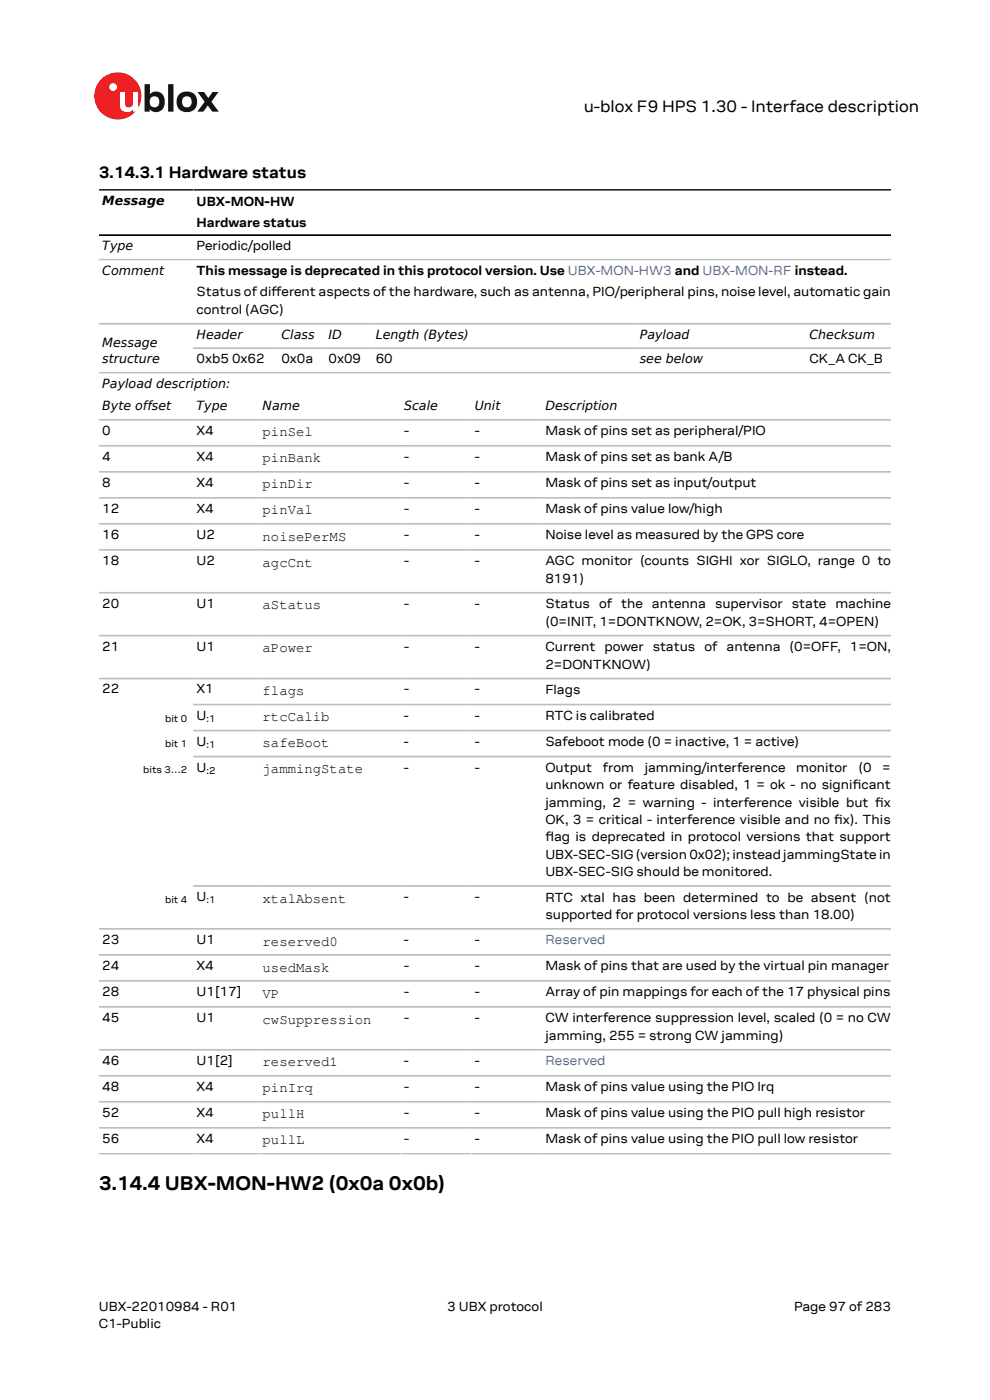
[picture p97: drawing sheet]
<svg xmlns="http://www.w3.org/2000/svg" width="210mm" height="297mm" viewBox="0 0 210 297" stroke-linecap="round" stroke-linejoin="round" font-family="sans-serif">
<defs><g id="words">
<text font-size="4.2" x="21" y="252.4">3.14.4 UBX-MON-HW2 (0x0a 0x0b)</text>
<g font-size="3.5">
<text x="123.8" y="23.7">u-blox F9 HPS 1.30 - Interface description</text>
<text x="21" y="37.9">3.14.3.1 Hardware status</text>
</g>
<g font-size="3">
<text x="55.7" y="92.6">pinSel</text>
<text x="55.7" y="98.1">pinBank</text>
<text x="55.7" y="103.6">pinDir</text>
<text x="55.7" y="109.1">pinVal</text>
<text x="55.7" y="114.7">noisePerMS</text>
<text x="55.7" y="120.2">agcCnt</text>
<text x="55.7" y="129.3">aStatus</text>
<text x="55.7" y="138.4">aPower</text>
<text x="55.7" y="147.5">flags</text>
<text x="55.7" y="153">rtcCalib</text>
<text x="55.7" y="158.5">safeBoot</text>
<text x="55.7" y="164">jammingState</text>
<text x="55.7" y="191.5">xtalAbsent</text>
<text x="55.7" y="200.6">reserved0</text>
<text x="55.7" y="206.1">usedMask</text>
<text x="55.7" y="211.6">VP</text>
<text x="55.7" y="217.1">cwSuppression</text>
<text x="55.7" y="226.2">reserved1</text>
<text x="55.7" y="231.8">pinIrq</text>
<text x="55.7" y="237.3">pullH</text>
<text x="55.7" y="242.8">pullL</text>
</g>
<g font-size="2.8">
<text x="41.7" y="43.6">UBX-MON-HW</text>
<text x="41.7" y="48.1">Hardware status</text>
<text x="41.7" y="53.1">Periodic/polled</text>
<text x="41.7" y="58.4">This message is deprecated in this protocol version. Use UBX-MON-HW3 and UBX-MON-RF instead.</text>
<text x="41.7" y="62.9">Status of diferent aspects of the hardware, such as antenna, PIO/peripheral pins, noise level, automatic gain</text>
<text x="57.6" y="62.9">f</text>
<text x="41.7" y="66.6">control (AGC)</text>
<text x="41.7" y="77">0xb5 0x62</text>
<text x="59.7" y="77">0x0a</text>
<text x="69.7" y="77">0x09</text>
<text x="79.7" y="77">60</text>
<text x="171.7" y="77">CK_A CK_B</text>
<text x="21.7" y="92.2">0</text>
<text x="41.7" y="92.2">X4</text>
<text x="85.7" y="92.2">-</text>
<text x="100.7" y="92.2">-</text>
<text x="115.7" y="92.4">Mask of pins set as peripheral/PIO</text>
<text x="21.7" y="97.7">4</text>
<text x="41.7" y="97.7">X4</text>
<text x="85.7" y="97.7">-</text>
<text x="100.7" y="97.7">-</text>
<text x="115.7" y="97.9">Mask of pins set as bank A/B</text>
<text x="21.7" y="103.3">8</text>
<text x="41.7" y="103.3">X4</text>
<text x="85.7" y="103.3">-</text>
<text x="100.7" y="103.3">-</text>
<text x="115.7" y="103.4">Mask of pins set as input/output</text>
<text x="21.7" y="108.8">12</text>
<text x="41.7" y="108.8">X4</text>
<text x="85.7" y="108.8">-</text>
<text x="100.7" y="108.8">-</text>
<text x="115.7" y="108.9">Mask of pins value low/high</text>
<text x="21.7" y="114.3">16</text>
<text x="21.7" y="119.8">18</text>
<text x="41.7" y="114.3">U2</text>
<text x="41.7" y="119.8">U2</text>
<text x="85.7" y="114.3">-</text>
<text x="85.7" y="119.8">-</text>
<text x="100.7" y="114.3">-</text>
<text x="100.7" y="119.8">-</text>
<text x="115.7" y="114.4">Noise level as measured by the GPS core</text>
<text x="115.7" y="120">AGC monitor (counts SIGHI xor SIGLO, range 0 to</text>
<text x="115.7" y="123.6">8191)</text>
<text x="21.7" y="128.9">20</text>
<text x="41.7" y="128.9">U1</text>
<text x="85.7" y="128.9">-</text>
<text x="100.7" y="128.9">-</text>
<text x="115.7" y="129.1">Status of the antenna supervisor state machine</text>
<text x="115.7" y="132.7">(0=INIT, 1=DONTKNOW, 2=OK, 3=SHORT, 4=OPEN)</text>
<text x="21.7" y="138">21</text>
<text x="41.7" y="138">U1</text>
<text x="85.7" y="138">-</text>
<text x="100.7" y="138">-</text>
<text x="115.7" y="138.2">Current power status of antenna (0=OFF, 1=ON,</text>
<text x="115.7" y="141.8">2=DONTKNOW)</text>
<text x="21.7" y="147.1">22</text>
<text x="41.7" y="147.1">X1</text>
<text x="85.7" y="147.1">-</text>
<text x="100.7" y="147.1">-</text>
<text x="115.7" y="147.3">Flags</text>
<text x="41.7" y="152.6">U</text>
<text x="85.7" y="152.6">-</text>
<text x="100.7" y="152.6">-</text>
<text x="115.7" y="152.8">RTC is calibrated</text>
<text x="41.7" y="158.2">U</text>
<text x="85.7" y="158.2">-</text>
<text x="100.7" y="158.2">-</text>
<text x="115.7" y="158.3">Safeboot mode (0 = inactive, 1 = active)</text>
<text x="41.7" y="163.7">U</text>
<text x="85.7" y="163.7">-</text>
<text x="100.7" y="163.7">-</text>
<text x="115.7" y="163.8">Output</text>
<text x="115.7" y="167.5">unknown or feature disabled, 1 = ok - no signifcant</text>
<text x="127.9" y="163.8">from</text>
<text x="136.8" y="163.8">jamming/interference</text>
<text x="168.9" y="163.8">monitor</text>
<text x="180.9" y="167.5">i</text>
<text x="182.1" y="163.8">(0</text>
<text x="187.2" y="163.8">=</text>
<text x="115.7" y="171.2">jamming, 2 = warning - interference visible but fx</text>
<text x="185.6" y="171.2">i</text>
<text x="115.7" y="174.8">OK, 3 = critical - interference visible and no fx). This</text>
<text x="115.7" y="178.5">fag is deprecated in protocol versions that support</text>
<text x="115.7" y="178.5">l</text>
<text x="177" y="174.8">i</text>
<text x="115.7" y="182.2">UBX-SEC-SIG (version 0x02); instead jammingState in</text>
<text x="115.7" y="185.8">UBX-SEC-SIG should be monitored.</text>
<text x="41.7" y="191.1">U</text>
<text x="85.7" y="191.1">-</text>
<text x="100.7" y="191.1">-</text>
<text x="115.7" y="191.3">RTC xtal has been determined to be absent (not</text>
<text x="115.7" y="194.9">supported for protocol versions less than 18.00)</text>
<text x="21.7" y="200.2">23</text>
<text x="41.7" y="200.2">U1</text>
<text x="85.7" y="200.2">-</text>
<text x="100.7" y="200.2">-</text>
<text x="21.7" y="205.7">24</text>
<text x="41.7" y="205.7">X4</text>
<text x="85.7" y="205.7">-</text>
<text x="100.7" y="205.7">-</text>
<text x="115.7" y="205.9">Mask of pins that are used by the virtual pin manager</text>
<text x="21.7" y="211.3">28</text>
<text x="41.7" y="211.3">U1[17]</text>
<text x="85.7" y="211.3">-</text>
<text x="100.7" y="211.3">-</text>
<text x="115.7" y="211.4">Array of pin mappings for each of the 17 physical pins</text>
<text x="21.7" y="216.8">45</text>
<text x="41.7" y="216.8">U1</text>
<text x="85.7" y="216.8">-</text>
<text x="100.7" y="216.8">-</text>
<text x="115.7" y="216.9">CW interference suppression level, scaled (0 = no CW</text>
<text x="115.7" y="220.6">jamming, 255 = strong CW jamming)</text>
<text x="21.7" y="225.9">46</text>
<text x="41.7" y="225.9">U1[2]</text>
<text x="85.7" y="225.9">-</text>
<text x="100.7" y="225.9">-</text>
<text x="21.7" y="231.4">48</text>
<text x="41.7" y="231.4">X4</text>
<text x="85.7" y="231.4">-</text>
<text x="100.7" y="231.4">-</text>
<text x="115.7" y="231.5">Mask of pins value using the PIO Irq</text>
<text x="21.7" y="236.9">52</text>
<text x="41.7" y="236.9">X4</text>
<text x="85.7" y="236.9">-</text>
<text x="100.7" y="236.9">-</text>
<text x="115.7" y="237">Mask of pins value using the PIO pull high resistor</text>
<text x="21.7" y="242.4">56</text>
<text x="41.7" y="242.4">X4</text>
<text x="85.7" y="242.4">-</text>
<text x="100.7" y="242.4">-</text>
<text x="115.7" y="242.6">Mask of pins value using the PIO pull low resistor</text>
<text x="21" y="278">UBX-22010984 - R01</text>
<text x="21" y="281.8">C1-Public</text>
<text x="94.9" y="278">3 UBX protocol</text>
<text x="168.4" y="278">Page 97 of 283</text>
</g>
<g font-size="2.8" fill="#4664b4">
<text x="115.7" y="200.4">Reserved</text>
<text x="115.7" y="226">Reserved</text>
</g>
<g font-size="2.7">
<text x="21.7" y="43.5">Message</text>
<text x="21.7" y="53.1">Type</text>
<text x="21.7" y="58.3">Comment</text>
<text x="41.7" y="71.9">Header</text>
<text x="59.7" y="71.9">Class</text>
<text x="69.7" y="71.9">ID</text>
<text x="79.7" y="71.9">Length (Bytes)</text>
<text x="135.7" y="71.9">Payload</text>
<text x="171.7" y="71.9">Checksum</text>
<text x="21.7" y="73.6">Message</text>
<text x="21.7" y="77.1">structure</text>
<text x="135.7" y="77.1">see below</text>
<text x="21.7" y="82.2">Payload description:</text>
<text x="21.7" y="87.1">Byte offset</text>
<text x="41.7" y="87.1">Type</text>
<text x="55.7" y="87.1">Name</text>
<text x="85.7" y="87.1">Scale</text>
<text x="100.7" y="87.1">Unit</text>
<text x="115.7" y="87.1">Description</text>
</g>
<g font-size="2.1">
<text x="35" y="153.2">bit 0</text>
<text x="43.8" y="153.2">:1</text>
<text x="35" y="158.5">bit 1</text>
<text x="43.8" y="158.7">:1</text>
<text x="30.4" y="164">bits 3…2</text>
<text x="43.8" y="164.2">:2</text>
<text x="35" y="191.5">bit 4</text>
<text x="43.8" y="191.6">:1</text>
</g>
</g></defs>
<circle cx="25" cy="20.4" r="5" fill="#ed2023"/>
<circle cx="24" cy="18.5" r=".83" fill="#fff"/>
<g fill="#151516">
<path d="M35.7 17.9h1.1v5.8h-1.1z"/>
<path d="M41.9 19.5h1.4l.9 1.3 .9-1.3h1.3l-1.6 2.1 1.6 2.1h-1.4l-.9-1.3-1 1.3h-1.2l1.5-2.1z"/>
<path d="M32 20.7a1.17 1.17 0 0 0-.1 1.5 1.17 1.17 0 0 0 1.4 .4 1.16 1.16 0 0 0 .4-1.6 1.16 1.16 0 0 0-1.7-.3zM30.7 17.9h1.1v2.1a1.82 1.82 0 0 1 2.2-.4 1.82 1.82 0 0 1 .9 2 1.83 1.83 0 0 1-1 2 1.83 1.83 0 0 1-2.1-.5v.6h-1.1z"/>
<path d="M38.9 20.7a1.18 1.18 0 0 0-.2 1.5 1.18 1.18 0 0 0 1.5 .4 1.18 1.18 0 0 0 .4-1.5 1.18 1.18 0 0 0-1.5-.5zM37.4 21.6a2.25 2.25 0 0 1 4.5 0 2.25 2.25 0 0 1-4.5 0z"/>
</g>
<path d="M25.4 19.5h1.1v2.5a.84 .84 0 0 0 1 .8 .84 .84 0 0 0 .7-1v-2.3h1.1v4.2h-1.1v-.5a1.59 1.59 0 0 1-1.8 .5 1.59 1.59 0 0 1-1-1.5z" fill="#fff"/>
<path d="M21 40.3h168M21 49.9h168" fill="none" stroke="#000" stroke-width=".35"/>
<g fill="none" stroke="#bebebe" stroke-width=".35">
<path d="M21 55.1h168M21 68.7h168M21 79h168M189 73.9h-148M21 89.1h168M21 94.6h168M21 100.1h168M21 105.6h168M21 111.1h168M21 116.6h168M21 125.7h168M21 134.8h168"/>
<path d="M21 144h168M41 155h148M189 149.5h-148M41 160.5h148M21 197.1h168M41 188h148M21 202.6h168M21 208.1h168M21 213.6h168M21 222.7h168M21 228.2h168M21 233.7h168"/>
<path d="M21 239.3h168M21 244.8h168"/>
</g>
<use href="#words"/>
</svg>
